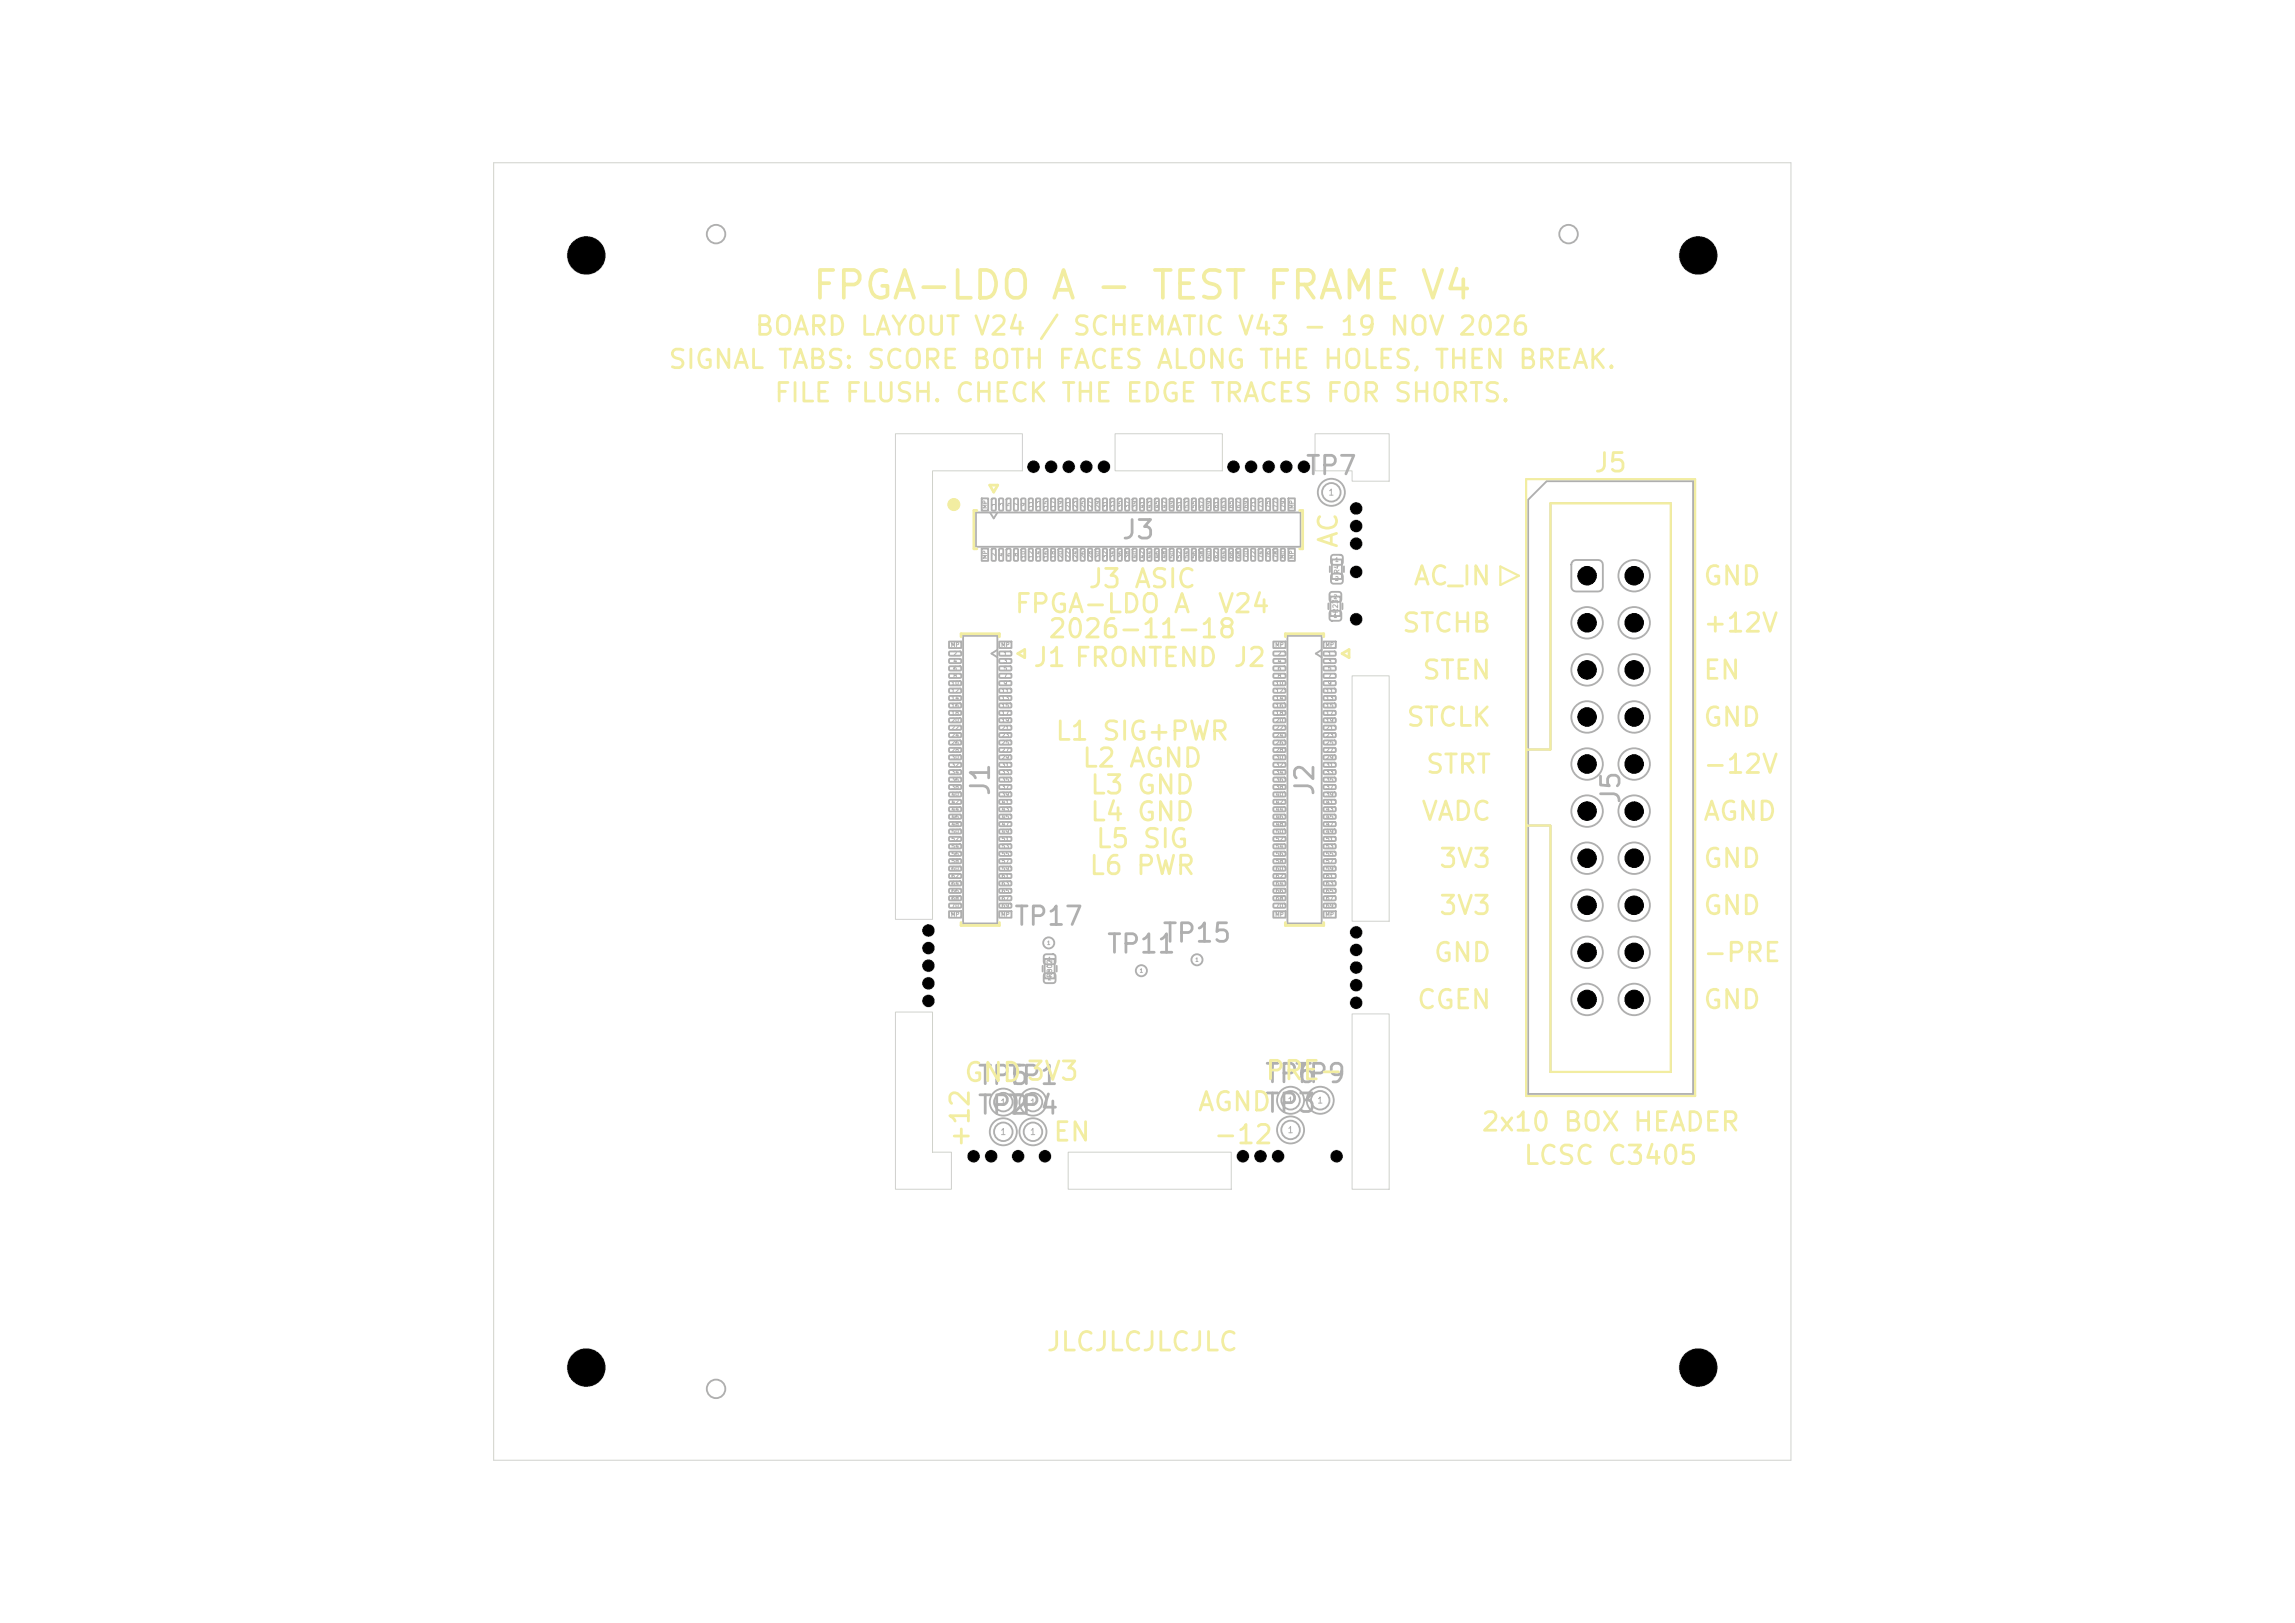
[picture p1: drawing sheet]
<svg xmlns="http://www.w3.org/2000/svg" width="297mm" height="210mm" viewBox="0 0 297 210" stroke-linecap="round" stroke-linejoin="round" font-family="sans-serif">
<defs><g id="words">
<text font-size="3.6" fill="#f2eda1" x="104.9" y="39.6">FPGA-LDO A - TEST FRAME V4</text>
<g font-size="2.4" fill="#f2eda1">
<text x="97.5" y="44">BOARD LAYOUT V24 / SCHEMATIC V43 - 19 NOV 2026</text>
<text x="86.3" y="48.3">SIGNAL TABS: SCORE BOTH FACES ALONG THE HOLES, THEN BREAK.</text>
<text x="100" y="52.6">FILE FLUSH. CHECK THE EDGE TRACES FOR SHORTS.</text>
<text x="206.1" y="61.7">J5</text>
<text x="173.7" y="71.1" transform="rotate(-90 173.7 71.1)">AC</text>
<text x="140.7" y="76.7">J3 ASIC</text>
<text x="182.7" y="76.3">AC_IN</text>
<text x="220.3" y="76.3">GND</text>
<text x="131.1" y="79.9">FPGA-LDO A</text>
<text x="135.5" y="83.1">2026-11-18</text>
<text x="157.4" y="79.9">V24</text>
<text x="181.3" y="82.4">STCHB</text>
<text x="220.3" y="82.4">+12V</text>
<text x="133.5" y="86.9">J1 FRONTEND</text>
<text x="159.4" y="86.9">J2</text>
<text x="183.9" y="88.5">STEN</text>
<text x="220.3" y="88.5">EN</text>
<text x="181.8" y="94.6">STCLK</text>
<text x="220.3" y="94.6">GND</text>
<text x="136.4" y="96.4">L1 SIG+PWR</text>
<text x="139.9" y="99.9">L2 AGND</text>
<text x="184.3" y="100.7">STRT</text>
<text x="220.3" y="100.7">-12V</text>
<text x="140.9" y="103.4">L3 GND</text>
<text x="140.9" y="106.8">L4 GND</text>
<text x="183.8" y="106.8">VADC</text>
<text x="220.3" y="106.8">AGND</text>
<text x="140.8" y="113.8">L6 PWR</text>
<text x="141.7" y="110.3">L5 SIG</text>
<text x="186.1" y="112.9">3V3</text>
<text x="220.3" y="112.9">GND</text>
<text x="186.1" y="119">3V3</text>
<text x="220.3" y="119">GND</text>
<text x="185.4" y="125">GND</text>
<text x="220.3" y="125">-PRE</text>
<text x="183.2" y="131.1">CGEN</text>
<text x="220.3" y="131.1">GND</text>
<text x="124.6" y="140.6">GND3V3</text>
<text x="163.6" y="140.3">PRE-</text>
<text x="126" y="148.7" transform="rotate(-90 126 148.7)">+12</text>
<text x="136.1" y="148.3">EN</text>
<text x="154.8" y="144.4">AGND</text>
<text x="156.9" y="148.6">-12</text>
<text x="191.5" y="147">2x10 BOX HEADER</text>
<text x="197" y="151.3">LCSC C3405</text>
<text x="135.3" y="175.4">JLCJLCJLCJLC</text>
</g>
<g font-size="2.4" fill="#afafaf">
<text x="168.8" y="62">TP7</text>
<text x="145" y="70.3">J3</text>
<text x="128.7" y="103.2" transform="rotate(-90 128.7 103.2)">J1</text>
<text x="170.6" y="103.2" transform="rotate(-90 170.6 103.2)">J2</text>
<text x="210.3" y="104.2" transform="rotate(-90 210.3 104.2)">J5</text>
<text x="131.1" y="120.3">TP17</text>
<text x="143.1" y="123.9">TP11</text>
<text x="150.3" y="122.5">TP15</text>
<text x="126.3" y="140.9">TP5</text>
<text x="130.2" y="140.9">TP1</text>
<text x="163.5" y="140.7">TP6</text>
<text x="167.4" y="140.7">TP9</text>
<text x="126.3" y="144.8">TP2</text>
<text x="130.2" y="144.8">TP4</text>
<text x="163.5" y="144.5">TP3</text>
</g>
<g font-size="1.4" fill="#afafaf">
<text x="204.6" y="75.5">1</text>
<text x="210.7" y="75.5">2</text>
<text x="204.6" y="81.6">3</text>
<text x="210.7" y="81.6">4</text>
<text x="204.6" y="87.7">5</text>
<text x="210.7" y="87.7">6</text>
<text x="204.6" y="93.8">7</text>
<text x="210.7" y="93.8">8</text>
<text x="204.6" y="99.9">9</text>
<text x="210.1" y="99.9">10</text>
<text x="204" y="106">11</text>
<text x="210.1" y="106">12</text>
<text x="204" y="112.1">13</text>
<text x="210.1" y="112.1">14</text>
<text x="204" y="118.2">15</text>
<text x="210.1" y="118.2">16</text>
<text x="204" y="124.3">17</text>
<text x="210.1" y="124.3">18</text>
<text x="204" y="130.4">19</text>
<text x="210.1" y="130.4">20</text>
</g>
<g font-size=".8" fill="#afafaf">
<text x="171.8" y="64.3">1</text>
<text x="129.4" y="143.2">1</text>
<text x="133.2" y="143.2">1</text>
<text x="166.6" y="143">1</text>
<text x="170.4" y="143">1</text>
<text x="129.4" y="147.1">1</text>
<text x="133.2" y="147.1">1</text>
<text x="166.6" y="146.8">1</text>
</g>
<g font-size=".6" fill="#afafaf">
<text x="173.5" y="74.3" transform="rotate(-90 173.5 74.3)">R4</text>
<text x="173.3" y="79.4" transform="rotate(-90 173.3 79.4)">R23</text>
<text x="136.3" y="126.6" transform="rotate(-90 136.3 126.6)">R802</text>
</g>
<g font-size=".5" fill="#afafaf">
<text x="127.9" y="65.9" transform="rotate(-90 127.9 65.9)">MP</text>
<text x="129" y="65.6" transform="rotate(-90 129 65.6)">1</text>
<text x="130" y="65.6" transform="rotate(-90 130 65.6)">3</text>
<text x="130.9" y="65.6" transform="rotate(-90 130.9 65.6)">5</text>
<text x="131.9" y="65.6" transform="rotate(-90 131.9 65.6)">7</text>
<text x="132.8" y="65.6" transform="rotate(-90 132.8 65.6)">9</text>
<text x="133.8" y="65.8" transform="rotate(-90 133.8 65.8)">11</text>
<text x="134.8" y="65.8" transform="rotate(-90 134.8 65.8)">13</text>
<text x="135.7" y="65.8" transform="rotate(-90 135.7 65.8)">15</text>
<text x="136.7" y="65.8" transform="rotate(-90 136.7 65.8)">17</text>
<text x="137.6" y="65.8" transform="rotate(-90 137.6 65.8)">19</text>
<text x="138.6" y="65.8" transform="rotate(-90 138.6 65.8)">21</text>
<text x="139.6" y="65.8" transform="rotate(-90 139.6 65.8)">23</text>
<text x="140.5" y="65.8" transform="rotate(-90 140.5 65.8)">25</text>
<text x="141.5" y="65.8" transform="rotate(-90 141.5 65.8)">27</text>
<text x="142.4" y="65.8" transform="rotate(-90 142.4 65.8)">29</text>
<text x="143.4" y="65.8" transform="rotate(-90 143.4 65.8)">31</text>
<text x="144.4" y="65.8" transform="rotate(-90 144.4 65.8)">33</text>
<text x="145.3" y="65.8" transform="rotate(-90 145.3 65.8)">35</text>
<text x="146.3" y="65.8" transform="rotate(-90 146.3 65.8)">37</text>
<text x="147.2" y="65.8" transform="rotate(-90 147.2 65.8)">39</text>
<text x="148.2" y="65.8" transform="rotate(-90 148.2 65.8)">41</text>
<text x="149.1" y="65.8" transform="rotate(-90 149.1 65.8)">43</text>
<text x="150.1" y="65.8" transform="rotate(-90 150.1 65.8)">45</text>
<text x="151.1" y="65.8" transform="rotate(-90 151.1 65.8)">47</text>
<text x="152" y="65.8" transform="rotate(-90 152 65.8)">49</text>
<text x="153" y="65.8" transform="rotate(-90 153 65.8)">51</text>
<text x="153.9" y="65.8" transform="rotate(-90 153.9 65.8)">53</text>
<text x="154.9" y="65.8" transform="rotate(-90 154.9 65.8)">55</text>
<text x="155.9" y="65.8" transform="rotate(-90 155.9 65.8)">57</text>
<text x="156.8" y="65.8" transform="rotate(-90 156.8 65.8)">59</text>
<text x="157.8" y="65.8" transform="rotate(-90 157.8 65.8)">61</text>
<text x="158.7" y="65.8" transform="rotate(-90 158.7 65.8)">63</text>
<text x="159.7" y="65.8" transform="rotate(-90 159.7 65.8)">65</text>
<text x="160.7" y="65.8" transform="rotate(-90 160.7 65.8)">67</text>
<text x="161.6" y="65.8" transform="rotate(-90 161.6 65.8)">69</text>
<text x="162.6" y="65.8" transform="rotate(-90 162.6 65.8)">71</text>
<text x="163.5" y="65.8" transform="rotate(-90 163.5 65.8)">73</text>
<text x="164.5" y="65.8" transform="rotate(-90 164.5 65.8)">75</text>
<text x="165.5" y="65.8" transform="rotate(-90 165.5 65.8)">77</text>
<text x="166.4" y="65.8" transform="rotate(-90 166.4 65.8)">79</text>
<text x="167.6" y="65.9" transform="rotate(-90 167.6 65.9)">MP</text>
<text x="127.9" y="72.4" transform="rotate(-90 127.9 72.4)">MP</text>
<text x="129" y="72.1" transform="rotate(-90 129 72.1)">2</text>
<text x="130" y="72.1" transform="rotate(-90 130 72.1)">4</text>
<text x="130.9" y="72.1" transform="rotate(-90 130.9 72.1)">6</text>
<text x="131.9" y="72.1" transform="rotate(-90 131.9 72.1)">8</text>
<text x="132.8" y="72.3" transform="rotate(-90 132.8 72.3)">10</text>
<text x="133.8" y="72.3" transform="rotate(-90 133.8 72.3)">12</text>
<text x="134.8" y="72.3" transform="rotate(-90 134.8 72.3)">14</text>
<text x="135.7" y="72.3" transform="rotate(-90 135.7 72.3)">16</text>
<text x="136.7" y="72.3" transform="rotate(-90 136.7 72.3)">18</text>
<text x="137.6" y="72.3" transform="rotate(-90 137.6 72.3)">20</text>
<text x="138.6" y="72.3" transform="rotate(-90 138.6 72.3)">22</text>
<text x="139.6" y="72.3" transform="rotate(-90 139.6 72.3)">24</text>
<text x="140.5" y="72.3" transform="rotate(-90 140.5 72.3)">26</text>
<text x="141.5" y="72.3" transform="rotate(-90 141.5 72.3)">28</text>
<text x="142.4" y="72.3" transform="rotate(-90 142.4 72.3)">30</text>
<text x="143.4" y="72.3" transform="rotate(-90 143.4 72.3)">32</text>
<text x="144.4" y="72.3" transform="rotate(-90 144.4 72.3)">34</text>
<text x="145.3" y="72.3" transform="rotate(-90 145.3 72.3)">36</text>
<text x="146.3" y="72.3" transform="rotate(-90 146.3 72.3)">38</text>
<text x="147.2" y="72.3" transform="rotate(-90 147.2 72.3)">40</text>
<text x="148.2" y="72.3" transform="rotate(-90 148.2 72.3)">42</text>
<text x="149.1" y="72.3" transform="rotate(-90 149.1 72.3)">44</text>
<text x="150.1" y="72.3" transform="rotate(-90 150.1 72.3)">46</text>
<text x="151.1" y="72.3" transform="rotate(-90 151.1 72.3)">48</text>
<text x="152" y="72.3" transform="rotate(-90 152 72.3)">50</text>
<text x="153" y="72.3" transform="rotate(-90 153 72.3)">52</text>
<text x="153.9" y="72.3" transform="rotate(-90 153.9 72.3)">54</text>
<text x="154.9" y="72.3" transform="rotate(-90 154.9 72.3)">56</text>
<text x="155.9" y="72.3" transform="rotate(-90 155.9 72.3)">58</text>
<text x="156.8" y="72.3" transform="rotate(-90 156.8 72.3)">60</text>
<text x="157.8" y="72.3" transform="rotate(-90 157.8 72.3)">62</text>
<text x="158.7" y="72.3" transform="rotate(-90 158.7 72.3)">64</text>
<text x="159.7" y="72.3" transform="rotate(-90 159.7 72.3)">66</text>
<text x="160.7" y="72.3" transform="rotate(-90 160.7 72.3)">68</text>
<text x="161.6" y="72.3" transform="rotate(-90 161.6 72.3)">70</text>
<text x="162.6" y="72.3" transform="rotate(-90 162.6 72.3)">72</text>
<text x="163.5" y="72.3" transform="rotate(-90 163.5 72.3)">74</text>
<text x="164.5" y="72.3" transform="rotate(-90 164.5 72.3)">76</text>
<text x="165.5" y="72.3" transform="rotate(-90 165.5 72.3)">78</text>
<text x="166.4" y="72.3" transform="rotate(-90 166.4 72.3)">80</text>
<text x="167.6" y="72.4" transform="rotate(-90 167.6 72.4)">MP</text>
<text x="172.5" y="77.6">2</text>
<text x="172.7" y="72.8">1</text>
<text x="172.7" y="75.3">2</text>
<text x="123" y="83.8">MP</text>
<text x="129.5" y="83.8">MP</text>
<text x="165" y="83.8">MP</text>
<text x="171.5" y="83.8">MP</text>
<text x="172.5" y="80.1">1</text>
<text x="123.1" y="88.8">10</text>
<text x="123.1" y="89.8">12</text>
<text x="123.3" y="85">2</text>
<text x="123.3" y="85.9">4</text>
<text x="123.3" y="86.9">6</text>
<text x="123.3" y="87.8">8</text>
<text x="129.5" y="89.8">11</text>
<text x="129.8" y="85">1</text>
<text x="129.8" y="85.9">3</text>
<text x="129.8" y="86.9">5</text>
<text x="129.8" y="87.8">7</text>
<text x="129.8" y="88.8">9</text>
<text x="165" y="88.8">10</text>
<text x="165" y="89.8">12</text>
<text x="165.3" y="85">2</text>
<text x="165.3" y="85.9">4</text>
<text x="165.3" y="86.9">6</text>
<text x="165.3" y="87.8">8</text>
<text x="171.5" y="89.8">11</text>
<text x="171.8" y="85">1</text>
<text x="171.8" y="85.9">3</text>
<text x="171.8" y="86.9">5</text>
<text x="171.8" y="87.8">7</text>
<text x="171.8" y="88.8">9</text>
<text x="123.1" y="90.7">14</text>
<text x="123.1" y="91.7">16</text>
<text x="123.1" y="92.6">18</text>
<text x="123.1" y="93.6">20</text>
<text x="123.1" y="94.6">22</text>
<text x="123.1" y="95.5">24</text>
<text x="129.5" y="90.7">13</text>
<text x="129.5" y="91.7">15</text>
<text x="129.5" y="92.6">17</text>
<text x="129.5" y="93.6">19</text>
<text x="129.5" y="94.6">21</text>
<text x="129.5" y="95.5">23</text>
<text x="165" y="90.7">14</text>
<text x="165" y="91.7">16</text>
<text x="165" y="92.6">18</text>
<text x="165" y="93.6">20</text>
<text x="165" y="94.6">22</text>
<text x="165" y="95.5">24</text>
<text x="171.5" y="90.7">13</text>
<text x="171.5" y="91.7">15</text>
<text x="171.5" y="92.6">17</text>
<text x="171.5" y="93.6">19</text>
<text x="171.5" y="94.6">21</text>
<text x="171.5" y="95.5">23</text>
<text x="123.1" y="96.5">26</text>
<text x="123.1" y="97.4">28</text>
<text x="123.1" y="98.4">30</text>
<text x="123.1" y="99.4">32</text>
<text x="123.1" y="100.3">34</text>
<text x="123.1" y="101.3">36</text>
<text x="129.5" y="96.5">25</text>
<text x="129.5" y="97.4">27</text>
<text x="129.5" y="98.4">29</text>
<text x="129.5" y="99.4">31</text>
<text x="129.5" y="100.3">33</text>
<text x="129.5" y="101.3">35</text>
<text x="165" y="96.5">26</text>
<text x="165" y="97.4">28</text>
<text x="165" y="98.4">30</text>
<text x="165" y="99.4">32</text>
<text x="165" y="100.3">34</text>
<text x="165" y="101.3">36</text>
<text x="171.5" y="96.5">25</text>
<text x="171.5" y="97.4">27</text>
<text x="171.5" y="98.4">29</text>
<text x="171.5" y="99.4">31</text>
<text x="171.5" y="100.3">33</text>
<text x="171.5" y="101.3">35</text>
<text x="123.1" y="102.2">38</text>
<text x="123.1" y="103.2">40</text>
<text x="123.1" y="104.2">42</text>
<text x="123.1" y="105.1">44</text>
<text x="123.1" y="106.1">46</text>
<text x="123.1" y="107">48</text>
<text x="123.1" y="108">50</text>
<text x="129.5" y="102.2">37</text>
<text x="129.5" y="103.2">39</text>
<text x="129.5" y="104.2">41</text>
<text x="129.5" y="105.1">43</text>
<text x="129.5" y="106.1">45</text>
<text x="129.5" y="107">47</text>
<text x="129.5" y="108">49</text>
<text x="165" y="102.2">38</text>
<text x="165" y="103.2">40</text>
<text x="165" y="104.2">42</text>
<text x="165" y="105.1">44</text>
<text x="165" y="106.1">46</text>
<text x="165" y="107">48</text>
<text x="165" y="108">50</text>
<text x="171.5" y="102.2">37</text>
<text x="171.5" y="103.2">39</text>
<text x="171.5" y="104.2">41</text>
<text x="171.5" y="105.1">43</text>
<text x="171.5" y="106.1">45</text>
<text x="171.5" y="107">47</text>
<text x="171.5" y="108">49</text>
<text x="123.1" y="109">52</text>
<text x="123.1" y="109.9">54</text>
<text x="123.1" y="110.9">56</text>
<text x="123.1" y="111.8">58</text>
<text x="123.1" y="112.8">60</text>
<text x="123.1" y="113.8">62</text>
<text x="129.5" y="109">51</text>
<text x="129.5" y="109.9">53</text>
<text x="129.5" y="110.9">55</text>
<text x="129.5" y="111.8">57</text>
<text x="129.5" y="112.8">59</text>
<text x="129.5" y="113.8">61</text>
<text x="165" y="109">52</text>
<text x="165" y="109.9">54</text>
<text x="165" y="110.9">56</text>
<text x="165" y="111.8">58</text>
<text x="165" y="112.8">60</text>
<text x="165" y="113.8">62</text>
<text x="171.5" y="109">51</text>
<text x="171.5" y="109.9">53</text>
<text x="171.5" y="110.9">55</text>
<text x="171.5" y="111.8">57</text>
<text x="171.5" y="112.8">59</text>
<text x="171.5" y="113.8">61</text>
<text x="123" y="118.7">MP</text>
<text x="123.1" y="114.7">64</text>
<text x="123.1" y="115.7">66</text>
<text x="123.1" y="116.6">68</text>
<text x="123.1" y="117.6">70</text>
<text x="129.5" y="118.7">MP</text>
<text x="129.5" y="114.7">63</text>
<text x="129.5" y="115.7">65</text>
<text x="129.5" y="116.6">67</text>
<text x="129.5" y="117.6">69</text>
<text x="165" y="118.7">MP</text>
<text x="165" y="114.7">64</text>
<text x="165" y="115.7">66</text>
<text x="165" y="116.6">68</text>
<text x="165" y="117.6">70</text>
<text x="171.5" y="118.7">MP</text>
<text x="171.5" y="114.7">63</text>
<text x="171.5" y="115.7">65</text>
<text x="171.5" y="116.6">67</text>
<text x="171.5" y="117.6">69</text>
<text x="135.4" y="122.4">1</text>
<text x="135.5" y="124.5">1</text>
<text x="147.4" y="126">1</text>
<text x="154.6" y="124.6">1</text>
<text x="135.5" y="127">2</text>
</g>
</g></defs>
<path d="M63.9 21.1h167.9v167.8h-167.9zM115.9 56.1h16.4v4.8h-11.6v58.1h-4.8zM144.3 56.1h13.9v4.8h-13.9zM170.2 56.1h9.6v6.2h-4.8v-1.4h-4.8zM175 87.4h4.8v31.8h-4.8zM115.9 131h4.8v18.1h2.4v4.8h-7.2zM175 131.2h4.8v22.7h-4.8zM138.2 149.1h21.1v4.8h-21.1z" fill="none" stroke="#d0d2cd" stroke-width=".13"/>
<g fill="none" stroke="#afafaf" stroke-width=".24">
<path d="M126.3 66.3h42v4.5h-42zM127 64.5h.9v1.6h-.9zM127 71h.9v1.6h-.9zM128.1 66.3l.5 .8 .5-.8M128.4 64.5h.3l.2 .1v1.3l-.1 .2-.5-.1zM128.4 71h.3l.2 .1v1.3l-.1 .2-.5-.1zM129.3 64.5h.4l.1 .1v1.3v.2l-.5-.1zM129.3 71h.4l.1 .1v1.3v.2l-.5-.1zM130.3 64.5h.4l.1 .1v1.3l-.1 .2-.4-.1zM130.3 71h.4l.1 .1v1.3l-.1 .2-.4-.1zM131.2 64.5h.4l.1 .1 .1 1.3-.1 .2-.5-.1zM131.2 71h.4l.1 .1 .1 1.3-.1 .2-.5-.1z"/>
<path d="M132.2 64.5h.4l.1 .1v1.3l-.1 .2-.4-.1zM132.2 71h.4l.1 .1v1.3l-.1 .2-.4-.1zM133.2 64.5h.3l.2 .1v1.3l-.1 .2-.5-.1zM133.2 71h.3l.2 .1v1.3l-.1 .2-.5-.1zM134.1 64.5h.4l.1 .1v1.3l-.1 .2-.4-.1zM134.1 71h.4l.1 .1v1.3l-.1 .2-.4-.1zM135.1 64.5h.4l.1 .1v1.3l-.1 .2-.4-.1zM135.1 71h.4l.1 .1v1.3l-.1 .2-.4-.1zM136 64.5h.4l.1 .1 .1 1.3-.1 .2-.5-.1zM136 71h.4l.1 .1 .1 1.3-.1 .2-.5-.1zM137 64.5h.4l.1 .1v1.3l-.1 .2-.4-.1zM137 71h.4l.1 .1v1.3l-.1 .2-.4-.1z"/>
<path d="M138 64.5h.3l.2 .1v1.3l-.1 .2-.5-.1zM138 71h.3l.2 .1v1.3l-.1 .2-.5-.1zM138.9 64.5h.4l.1 .1v1.3l-.1 .2-.4-.1zM138.9 71h.4l.1 .1v1.3l-.1 .2-.4-.1zM139.9 64.5h.4l.1 .1v1.3l-.1 .2-.5-.1zM139.9 71h.4l.1 .1v1.3l-.1 .2-.5-.1zM140.8 64.5h.4l.1 .1v1.3v.2l-.5-.1zM140.8 71h.4l.1 .1v1.3v.2l-.5-.1zM141.8 64.5h.4l.1 .1v1.3l-.1 .2-.4-.1zM141.8 71h.4l.1 .1v1.3l-.1 .2-.4-.1zM142.8 64.5h.3l.2 .1v1.3l-.1 .2-.5-.1zM142.8 71h.3l.2 .1v1.3l-.1 .2-.5-.1z"/>
<path d="M143.7 64.5h.4l.1 .1v1.3l-.1 .2-.4-.1zM143.7 71h.4l.1 .1v1.3l-.1 .2-.4-.1zM144.7 64.5h.3l.2 .1v1.3l-.1 .2-.5-.1zM144.7 71h.3l.2 .1v1.3l-.1 .2-.5-.1zM145.6 64.5h.4l.1 .1v1.3v.2l-.5-.1zM145.6 71h.4l.1 .1v1.3v.2l-.5-.1zM146.6 64.5h.4l.1 .1v1.3l-.1 .2-.4-.1zM146.6 71h.4l.1 .1v1.3l-.1 .2-.4-.1zM147.6 64.5h.3l.2 .1v1.3l-.1 .2-.5-.1zM147.6 71h.3l.2 .1v1.3l-.1 .2-.5-.1zM148.5 64.5h.4l.1 .1v1.3l-.1 .2-.4-.1zM148.5 71h.4l.1 .1v1.3l-.1 .2-.4-.1z"/>
<path d="M149.5 64.5h.3l.2 .1v1.3l-.1 .2-.5-.1zM149.5 71h.3l.2 .1v1.3l-.1 .2-.5-.1zM150.4 64.5h.4l.1 .1v1.3v.2l-.5-.1zM150.4 71h.4l.1 .1v1.3v.2l-.5-.1zM151.4 64.5h.4l.1 .1v1.3l-.1 .2-.4-.1zM151.4 71h.4l.1 .1v1.3l-.1 .2-.4-.1zM152.3 64.5h.4l.2 .1v1.3l-.1 .2-.5-.1zM152.3 71h.4l.2 .1v1.3l-.1 .2-.5-.1zM153.3 64.5h.4l.1 .1v1.3l-.1 .2-.4-.1zM153.3 71h.4l.1 .1v1.3l-.1 .2-.4-.1zM154.3 64.5h.3l.2 .1v1.3l-.1 .2-.5-.1zM154.3 71h.3l.2 .1v1.3l-.1 .2-.5-.1z"/>
<path d="M155.2 64.5h.4l.1 .1v1.3v.2l-.5-.1zM155.2 71h.4l.1 .1v1.3v.2l-.5-.1zM156.2 64.5h.4l.1 .1v1.3l-.1 .2-.4-.1zM156.2 71h.4l.1 .1v1.3l-.1 .2-.4-.1zM157.1 64.5h.4l.1 .1 .1 1.3-.1 .2-.5-.1zM157.1 71h.4l.1 .1 .1 1.3-.1 .2-.5-.1zM158.1 64.5h.4l.1 .1v1.3l-.1 .2-.4-.1zM158.1 71h.4l.1 .1v1.3l-.1 .2-.4-.1zM159.1 64.5h.3l.2 .1v1.3l-.1 .2-.5-.1zM159.1 71h.3l.2 .1v1.3l-.1 .2-.5-.1zM160 64.5h.4l.1 .1v1.3v.2l-.5-.1zM160 71h.4l.1 .1v1.3v.2l-.5-.1z"/>
<path d="M161 64.5h.4l.1 .1v1.3l-.1 .2-.4-.1zM161 71h.4l.1 .1v1.3l-.1 .2-.4-.1zM161.9 64.5h.4l.1 .1 .1 1.3-.1 .2-.5-.1zM161.9 71h.4l.1 .1 .1 1.3-.1 .2-.5-.1zM162.9 64.5h.4l.1 .1v1.3l-.1 .2-.4-.1zM162.9 71h.4l.1 .1v1.3l-.1 .2-.4-.1zM163.9 64.5h.3l.2 .1v1.3l-.1 .2-.5-.1zM163.9 71h.3l.2 .1v1.3l-.1 .2-.5-.1zM164.8 64.5h.4l.1 .1v1.3l-.1 .2-.4-.1zM164.8 71h.4l.1 .1v1.3l-.1 .2-.4-.1zM165.8 64.5h.4l.1 .1v1.3l-.1 .2-.4-.1zM165.8 71h.4l.1 .1v1.3l-.1 .2-.4-.1z"/>
<path d="M166.7 64.5h.9v1.6h-.9zM166.7 71h.9v1.6h-.9zM171.9 78.1v.7M172.1 73.3v.7M172.1 79.1l.3-.1h.9l.2 .1 .1 .3v.6l-.1 .2-.2 .1h-.9l-.3-.1v-.2v-.6zM172.1 76.7l.3-.1h.9l.2 .1 .1 .2v.7l-.1 .2-.2 .1h-.9l-.3-.1v-.2v-.7zM172.2 77.2h1.3v2.5h-1.3zM172.3 71.9l.3-.1h.9l.2 .1 .1 .2v.7l-.1 .2-.2 .1h-.9l-.3-.1-.1-.2v-.7zM172.3 74.3l.3-.1h.9l.2 .1 .1 .3v.6l-.1 .2-.2 .1h-.9l-.3-.1-.1-.2v-.6zM172.4 72.4h1.3v2.5h-1.3zM173.7 78.1v.7M173.9 73.3v.7"/>
<path d="M197.8 64.7l2.4-2.4h18.9v79.3h-21.3zM203.5 72.6l.5-.1h2.8a.6 .6 0 0 1 .6 .6v2.8a.6 .6 0 0 1-.6 .6h-2.8a.6 .6 0 0 1-.6-.6v-2.8zM122.8 83h1.6v.8h-1.6zM122.9 84.3h1.4l.1 .5h-.1h-1.4l-.1-.1zM122.9 85.3h1.4l.1 .4-.1 .1h-1.4l-.1-.1zM122.9 86.3l1.4-.1 .1 .5-.1 .1h-1.4l-.1-.2zM122.9 87.2h1.4l.1 .4-.1 .1h-1.4l-.1-.1zM122.9 88.2l1.4-.1 .1 .5-.1 .1h-1.4l-.1-.2zM122.9 89.1h1.4l.1 .5h-.1h-1.4l-.1-.1zM122.9 90.1h1.4l.1 .4-.1 .1h-1.4l-.1-.1zM122.9 91h1.4l.1 .5-.1 .1h-1.4l-.1-.2zM122.9 92h1.4l.1 .4-.1 .1h-1.4l-.1-.1z"/>
<path d="M122.9 93l1.4-.1 .1 .5-.1 .1h-1.4l-.1-.2zM122.9 93.9h1.4l.1 .5h-.1h-1.4l-.1-.1zM122.9 94.9h1.4l.1 .4-.1 .1h-1.4l-.1-.1zM122.9 95.8h1.4l.1 .5-.1 .1-1.4-.1-.1-.1zM122.9 96.8h1.4l.1 .4-.1 .1h-1.4l-.1-.1zM122.9 97.8l1.4-.1 .1 .5-.1 .1h-1.4l-.1-.2zM122.9 98.7h1.4l.1 .5h-.1h-1.4l-.1-.1zM122.9 99.7h1.4l.1 .4-.1 .1h-1.4l-.1-.1zM124.6 82.3h4.5v37.2h-4.5zM129.1 84.1l-.8 .5 .8 .4M129.3 83h1.6v.8h-1.6zM129.4 84.3h1.4l.1 .5h-.1h-1.4l-.1-.1z"/>
<path d="M129.4 85.3h1.4l.1 .4-.1 .1h-1.4l-.1-.1zM129.4 86.3l1.4-.1 .1 .5-.1 .1h-1.4l-.1-.2zM129.4 87.2h1.4l.1 .4-.1 .1h-1.4l-.1-.1zM129.4 88.2l1.4-.1 .1 .5-.1 .1h-1.4l-.1-.2zM129.4 89.1h1.4l.1 .5h-.1h-1.4l-.1-.1zM129.4 90.1h1.4l.1 .4-.1 .1h-1.4l-.1-.1zM129.4 91h1.4l.1 .5-.1 .1h-1.4l-.1-.2zM129.4 92h1.4l.1 .4-.1 .1h-1.4l-.1-.1zM129.4 93l1.4-.1 .1 .5-.1 .1h-1.4l-.1-.2zM129.4 93.9h1.4l.1 .5h-.1h-1.4l-.1-.1zM129.4 94.9h1.4l.1 .4-.1 .1h-1.4l-.1-.1zM129.4 95.8h1.4l.1 .5-.1 .1-1.4-.1-.1-.1z"/>
<path d="M129.4 96.8h1.4l.1 .4-.1 .1h-1.4l-.1-.1zM129.4 97.8l1.4-.1 .1 .5-.1 .1h-1.4l-.1-.2zM129.4 98.7h1.4l.1 .5h-.1h-1.4l-.1-.1zM129.4 99.7h1.4l.1 .4-.1 .1h-1.4l-.1-.1zM164.8 83h1.6v.8h-1.6zM164.8 84.3h1.5l.1 .5h-.2h-1.3l-.1-.1zM164.8 85.3h1.5l.1 .4-.2 .1h-1.3l-.1-.1zM164.8 86.3l1.5-.1 .1 .5-.2 .1h-1.3l-.1-.2zM164.8 87.2h1.5l.1 .4-.2 .1h-1.3l-.1-.1zM164.8 88.2l1.5-.1 .1 .5-.2 .1h-1.3l-.1-.2zM164.8 89.1h1.5l.1 .5h-.2h-1.3l-.1-.1zM164.8 90.1h1.5l.1 .4-.2 .1h-1.3l-.1-.1z"/>
<path d="M164.8 91h1.5l.1 .5-.2 .1h-1.3l-.1-.2zM164.8 92h1.5l.1 .4-.2 .1h-1.3l-.1-.1zM164.8 93l1.5-.1 .1 .5-.2 .1h-1.3l-.1-.2zM164.8 93.9h1.5l.1 .5h-.2h-1.3l-.1-.1zM164.8 94.9h1.5l.1 .4-.2 .1h-1.3l-.1-.1zM164.8 95.8h1.5l.1 .5-.2 .1-1.3-.1-.1-.1zM164.8 96.8h1.5l.1 .4-.2 .1h-1.3l-.1-.1zM164.8 97.8l1.5-.1 .1 .5-.2 .1h-1.3l-.1-.2zM164.8 98.7h1.5l.1 .5h-.2h-1.3l-.1-.1zM164.8 99.7h1.5l.1 .4-.2 .1h-1.3l-.1-.1zM166.6 82.3h4.4v37.2h-4.4zM171 84.1l-.7 .5 .7 .4"/>
<path d="M171.3 83h1.6v.8h-1.6zM171.3 84.3h1.5l.1 .5h-.2h-1.3l-.1-.1zM171.3 85.3h1.5l.1 .4-.2 .1h-1.3l-.1-.1zM171.3 86.3l1.5-.1 .1 .5-.2 .1h-1.3l-.1-.2zM171.3 87.2h1.5l.1 .4-.2 .1h-1.3l-.1-.1zM171.3 88.2l1.5-.1 .1 .5-.2 .1h-1.3l-.1-.2zM171.3 89.1h1.5l.1 .5h-.2h-1.3l-.1-.1zM171.3 90.1h1.5l.1 .4-.2 .1h-1.3l-.1-.1zM171.3 91h1.5l.1 .5-.2 .1h-1.3l-.1-.2zM171.3 92h1.5l.1 .4-.2 .1h-1.3l-.1-.1zM171.3 93l1.5-.1 .1 .5-.2 .1h-1.3l-.1-.2zM171.3 93.9h1.5l.1 .5h-.2h-1.3l-.1-.1z"/>
<path d="M171.3 94.9h1.5l.1 .4-.2 .1h-1.3l-.1-.1zM171.3 95.8h1.5l.1 .5-.2 .1-1.3-.1-.1-.1zM171.3 96.8h1.5l.1 .4-.2 .1h-1.3l-.1-.1zM171.3 97.8l1.5-.1 .1 .5-.2 .1h-1.3l-.1-.2zM171.3 98.7h1.5l.1 .5h-.2h-1.3l-.1-.1zM171.3 99.7h1.5l.1 .4-.2 .1h-1.3l-.1-.1zM197.8 97h2.8v-31.9h15.6v73.6h-15.6v-31.9h-2.8M122.8 117.9h1.6v.8h-1.6zM122.9 100.6h1.4l.1 .5-.1 .1-1.4-.1-.1-.1zM122.9 101.6h1.4l.1 .4-.1 .1h-1.4l-.1-.1zM122.9 102.6l1.4-.1 .1 .5-.1 .1h-1.4l-.1-.2zM122.9 103.5h1.4l.1 .4-.1 .1h-1.4l-.1-.1z"/>
<path d="M122.9 104.5h1.4l.1 .4-.1 .1h-1.4l-.1-.1zM122.9 105.4h1.4l.1 .5-.1 .1-1.4-.1-.1-.1zM122.9 106.4h1.4l.1 .4-.1 .1h-1.4l-.1-.1zM122.9 107.4l1.4-.1 .1 .5-.1 .1h-1.4l-.1-.2zM122.9 108.3h1.4l.1 .4-.1 .1h-1.4l-.1-.1zM122.9 109.3l1.4-.1 .1 .5-.1 .1h-1.4l-.1-.1zM122.9 110.2h1.4l.1 .5h-.1h-1.4l-.1-.1zM122.9 111.2h1.4l.1 .4-.1 .1h-1.4l-.1-.1zM122.9 112.2l1.4-.1 .1 .5-.1 .1h-1.4l-.1-.2zM122.9 113.1h1.4l.1 .4-.1 .1h-1.4l-.1-.1zM122.9 114.1l1.4-.1 .1 .5-.1 .1h-1.4l-.1-.2zM122.9 115h1.4l.1 .5h-.1h-1.4l-.1-.1z"/>
<path d="M122.9 116h1.4l.1 .4-.1 .1h-1.4l-.1-.1zM122.9 117l1.4-.1 .1 .5-.1 .1h-1.4l-.1-.2zM129.3 117.9h1.6v.8h-1.6zM129.4 100.6h1.4l.1 .5-.1 .1-1.4-.1-.1-.1zM129.4 101.6h1.4l.1 .4-.1 .1h-1.4l-.1-.1zM129.4 102.6l1.4-.1 .1 .5-.1 .1h-1.4l-.1-.2zM129.4 103.5h1.4l.1 .4-.1 .1h-1.4l-.1-.1zM129.4 104.5h1.4l.1 .4-.1 .1h-1.4l-.1-.1zM129.4 105.4h1.4l.1 .5-.1 .1-1.4-.1-.1-.1zM129.4 106.4h1.4l.1 .4-.1 .1h-1.4l-.1-.1zM129.4 107.4l1.4-.1 .1 .5-.1 .1h-1.4l-.1-.2zM129.4 108.3h1.4l.1 .4-.1 .1h-1.4l-.1-.1z"/>
<path d="M129.4 109.3l1.4-.1 .1 .5-.1 .1h-1.4l-.1-.1zM129.4 110.2h1.4l.1 .5h-.1h-1.4l-.1-.1zM129.4 111.2h1.4l.1 .4-.1 .1h-1.4l-.1-.1zM129.4 112.2l1.4-.1 .1 .5-.1 .1h-1.4l-.1-.2zM129.4 113.1h1.4l.1 .4-.1 .1h-1.4l-.1-.1zM129.4 114.1l1.4-.1 .1 .5-.1 .1h-1.4l-.1-.2zM129.4 115h1.4l.1 .5h-.1h-1.4l-.1-.1zM129.4 116h1.4l.1 .4-.1 .1h-1.4l-.1-.1zM129.4 117l1.4-.1 .1 .5-.1 .1h-1.4l-.1-.2zM164.8 117.9h1.6v.8h-1.6zM164.8 100.6h1.5l.1 .5-.2 .1-1.3-.1-.1-.1zM164.8 101.6h1.5l.1 .4-.2 .1h-1.3l-.1-.1z"/>
<path d="M164.8 102.6l1.5-.1 .1 .5-.2 .1h-1.3l-.1-.2zM164.8 103.5h1.5l.1 .4-.2 .1h-1.3l-.1-.1zM164.8 104.5h1.5l.1 .4-.2 .1h-1.3l-.1-.1zM164.8 105.4h1.5l.1 .5-.2 .1-1.3-.1-.1-.1zM164.8 106.4h1.5l.1 .4-.2 .1h-1.3l-.1-.1zM164.8 107.4l1.5-.1 .1 .5-.2 .1h-1.3l-.1-.2zM164.8 108.3h1.5l.1 .4-.2 .1h-1.3l-.1-.1zM164.8 109.3l1.5-.1 .1 .5-.2 .1h-1.3l-.1-.1zM164.8 110.2h1.5l.1 .5h-.2h-1.3l-.1-.1zM164.8 111.2h1.5l.1 .4-.2 .1h-1.3l-.1-.1zM164.8 112.2l1.5-.1 .1 .5-.2 .1h-1.3l-.1-.2zM164.8 113.1h1.5l.1 .4-.2 .1h-1.3l-.1-.1z"/>
<path d="M164.8 114.1l1.5-.1 .1 .5-.2 .1h-1.3l-.1-.2zM164.8 115h1.5l.1 .5h-.2h-1.3l-.1-.1zM164.8 116h1.5l.1 .4-.2 .1h-1.3l-.1-.1zM164.8 117l1.5-.1 .1 .5-.2 .1h-1.3l-.1-.2zM171.3 117.9h1.6v.8h-1.6zM171.3 100.6h1.5l.1 .5-.2 .1-1.3-.1-.1-.1zM171.3 101.6h1.5l.1 .4-.2 .1h-1.3l-.1-.1zM171.3 102.6l1.5-.1 .1 .5-.2 .1h-1.3l-.1-.2zM171.3 103.5h1.5l.1 .4-.2 .1h-1.3l-.1-.1zM171.3 104.5h1.5l.1 .4-.2 .1h-1.3l-.1-.1zM171.3 105.4h1.5l.1 .5-.2 .1-1.3-.1-.1-.1zM171.3 106.4h1.5l.1 .4-.2 .1h-1.3l-.1-.1z"/>
<path d="M171.3 107.4l1.5-.1 .1 .5-.2 .1h-1.3l-.1-.2zM171.3 108.3h1.5l.1 .4-.2 .1h-1.3l-.1-.1zM171.3 109.3l1.5-.1 .1 .5-.2 .1h-1.3l-.1-.1zM171.3 110.2h1.5l.1 .5h-.2h-1.3l-.1-.1zM171.3 111.2h1.5l.1 .4-.2 .1h-1.3l-.1-.1zM171.3 112.2l1.5-.1 .1 .5-.2 .1h-1.3l-.1-.2zM171.3 113.1h1.5l.1 .4-.2 .1h-1.3l-.1-.1zM171.3 114.1l1.5-.1 .1 .5-.2 .1h-1.3l-.1-.2zM171.3 115h1.5l.1 .5h-.2h-1.3l-.1-.1zM171.3 116h1.5l.1 .4-.2 .1h-1.3l-.1-.1zM171.3 117l1.5-.1 .1 .5-.2 .1h-1.3l-.1-.2zM134.9 125v.7"/>
<path d="M135.2 123.6l.2-.1h.9l.2 .1 .1 .2v.6l-.1 .3-.2 .1h-.9l-.2-.1-.1-.3v-.6zM135.2 126l.2-.1h.9l.2 .1 .1 .2v.7l-.1 .2-.2 .1h-.9l-.2-.1-.1-.2v-.7zM135.2 124.1h1.3v2.5h-1.3zM136.7 125v.7"/>
<circle cx="75.9" cy="33.1" r="2.4"/>
<circle cx="92.7" cy="30.3" r="1.2"/>
<circle cx="203" cy="30.3" r="1.2"/>
<circle cx="219.8" cy="33.1" r="2.4"/>
<circle cx="133.8" cy="60.4" r=".72"/>
<circle cx="136" cy="60.4" r=".72"/>
<circle cx="138.3" cy="60.4" r=".72"/>
<circle cx="140.6" cy="60.4" r=".72"/>
<circle cx="142.9" cy="60.4" r=".72"/>
<circle cx="159.6" cy="60.4" r=".72"/>
<circle cx="161.9" cy="60.4" r=".72"/>
<circle cx="164.2" cy="60.4" r=".72"/>
<circle cx="166.5" cy="60.4" r=".72"/>
<circle cx="168.7" cy="60.4" r=".72"/>
<circle cx="172.3" cy="63.7" r="1.75"/>
<circle cx="172.3" cy="63.7" r="1.2"/>
<circle cx="175.5" cy="70.3" r=".72"/>
<circle cx="175.5" cy="65.8" r=".72"/>
<circle cx="175.5" cy="74" r=".72"/>
<circle cx="175.5" cy="68.1" r=".72"/>
<circle cx="211.5" cy="74.5" r="2.04"/>
<circle cx="175.5" cy="80.1" r=".72"/>
<circle cx="205.4" cy="80.6" r="2.04"/>
<circle cx="205.4" cy="92.8" r="2.04"/>
<circle cx="205.4" cy="98.9" r="2.04"/>
<circle cx="205.4" cy="86.7" r="2.04"/>
<circle cx="211.5" cy="80.6" r="2.04"/>
<circle cx="211.5" cy="92.8" r="2.04"/>
<circle cx="211.5" cy="98.9" r="2.04"/>
<circle cx="211.5" cy="86.7" r="2.04"/>
<circle cx="205.4" cy="105" r="2.04"/>
<circle cx="205.4" cy="111" r="2.04"/>
<circle cx="205.4" cy="117.1" r="2.04"/>
<circle cx="211.5" cy="105" r="2.04"/>
<circle cx="211.5" cy="111" r="2.04"/>
<circle cx="211.5" cy="117.1" r="2.04"/>
<circle cx="120.2" cy="129.5" r=".72"/>
<circle cx="120.2" cy="125" r=".72"/>
<circle cx="120.2" cy="122.7" r=".72"/>
<circle cx="120.2" cy="127.2" r=".72"/>
<circle cx="120.2" cy="120.4" r=".72"/>
<circle cx="135.7" cy="122" r=".72"/>
<circle cx="147.7" cy="125.6" r=".72"/>
<circle cx="154.9" cy="124.2" r=".72"/>
<circle cx="175.5" cy="120.6" r=".72"/>
<circle cx="175.5" cy="127.5" r=".72"/>
<circle cx="175.5" cy="129.8" r=".72"/>
<circle cx="175.5" cy="122.9" r=".72"/>
<circle cx="175.5" cy="125.2" r=".72"/>
<circle cx="205.4" cy="123.2" r="2.04"/>
<circle cx="205.4" cy="129.3" r="2.04"/>
<circle cx="211.5" cy="123.2" r="2.04"/>
<circle cx="211.5" cy="129.3" r="2.04"/>
<circle cx="126" cy="149.6" r=".72"/>
<circle cx="128.3" cy="149.6" r=".72"/>
<circle cx="129.8" cy="142.6" r="1.75"/>
<circle cx="129.8" cy="146.4" r="1.75"/>
<circle cx="129.8" cy="142.6" r="1.2"/>
<circle cx="129.8" cy="146.4" r="1.2"/>
<circle cx="131.8" cy="149.6" r=".72"/>
<circle cx="133.7" cy="142.6" r="1.75"/>
<circle cx="133.7" cy="146.4" r="1.75"/>
<circle cx="133.7" cy="142.6" r="1.2"/>
<circle cx="133.7" cy="146.4" r="1.2"/>
<circle cx="135.2" cy="149.6" r=".72"/>
<circle cx="160.8" cy="149.6" r=".72"/>
<circle cx="163.1" cy="149.6" r=".72"/>
<circle cx="165.4" cy="149.6" r=".72"/>
<circle cx="167" cy="142.4" r="1.75"/>
<circle cx="167" cy="146.2" r="1.75"/>
<circle cx="167" cy="146.2" r="1.2"/>
<circle cx="167" cy="142.4" r="1.2"/>
<circle cx="170.9" cy="142.4" r="1.75"/>
<circle cx="170.9" cy="142.4" r="1.2"/>
<circle cx="173" cy="149.6" r=".72"/>
<circle cx="75.9" cy="177" r="2.4"/>
<circle cx="92.7" cy="179.7" r="1.2"/>
<circle cx="219.8" cy="177" r="2.4"/>
</g>
<circle cx="123.4" cy="65.3" r=".78" fill="#f2eda1" stroke="#f2eda1" stroke-width=".13"/>
<path d="M126.4 66h-.4v5h.4M128.1 62.8h1l-.5 .9zM168.2 66h.4v5h-.4M124.4 82.4v-.4h4.9v.4M131.7 84.6l.9-.5v1zM166.3 82.4v-.4h5v.4M173.7 84.6l.9-.5v1zM124.4 119.4v.4h4.9v-.4M166.3 119.4v.4h5v-.4" fill="none" stroke="#f2eda1" stroke-width=".36"/>
<path d="M194.2 73.3l2.4 1.2-2.4 1.2zM197.5 62h21.9v79.8h-21.9zM197.5 97h3.1v-31.9h15.6v73.6h-15.6v-31.9h-3.1" fill="none" stroke="#f2eda1" stroke-width=".29"/>
<g fill="#000" stroke="#000" stroke-width=".13">
<circle cx="75.9" cy="33.1" r="2.4"/>
<circle cx="219.8" cy="33.1" r="2.4"/>
<circle cx="133.8" cy="60.4" r=".72"/>
<circle cx="136" cy="60.4" r=".72"/>
<circle cx="138.3" cy="60.4" r=".72"/>
<circle cx="140.6" cy="60.4" r=".72"/>
<circle cx="142.9" cy="60.4" r=".72"/>
<circle cx="159.6" cy="60.4" r=".72"/>
<circle cx="161.9" cy="60.4" r=".72"/>
<circle cx="164.2" cy="60.4" r=".72"/>
<circle cx="166.5" cy="60.4" r=".72"/>
<circle cx="168.7" cy="60.4" r=".72"/>
<circle cx="175.5" cy="70.3" r=".72"/>
<circle cx="175.5" cy="65.8" r=".72"/>
<circle cx="175.5" cy="74" r=".72"/>
<circle cx="175.5" cy="68.1" r=".72"/>
<circle cx="205.4" cy="74.5" r="1.2"/>
<circle cx="211.5" cy="74.5" r="1.2"/>
<circle cx="175.5" cy="80.1" r=".72"/>
<circle cx="205.4" cy="92.8" r="1.2"/>
<circle cx="205.4" cy="86.7" r="1.2"/>
<circle cx="205.4" cy="80.6" r="1.2"/>
<circle cx="205.4" cy="98.9" r="1.2"/>
<circle cx="211.5" cy="92.8" r="1.2"/>
<circle cx="211.5" cy="86.7" r="1.2"/>
<circle cx="211.5" cy="80.6" r="1.2"/>
<circle cx="211.5" cy="98.9" r="1.2"/>
<circle cx="205.4" cy="105" r="1.2"/>
<circle cx="205.4" cy="111" r="1.2"/>
<circle cx="205.4" cy="117.1" r="1.2"/>
<circle cx="211.5" cy="105" r="1.2"/>
<circle cx="211.5" cy="111" r="1.2"/>
<circle cx="211.5" cy="117.1" r="1.2"/>
<circle cx="120.2" cy="129.5" r=".72"/>
<circle cx="120.2" cy="125" r=".72"/>
<circle cx="120.2" cy="122.7" r=".72"/>
<circle cx="120.2" cy="127.2" r=".72"/>
<circle cx="120.2" cy="120.4" r=".72"/>
<circle cx="175.5" cy="120.6" r=".72"/>
<circle cx="175.5" cy="127.5" r=".72"/>
<circle cx="175.5" cy="129.8" r=".72"/>
<circle cx="175.5" cy="122.9" r=".72"/>
<circle cx="175.5" cy="125.2" r=".72"/>
<circle cx="205.4" cy="123.2" r="1.2"/>
<circle cx="205.4" cy="129.3" r="1.2"/>
<circle cx="211.5" cy="123.2" r="1.2"/>
<circle cx="211.5" cy="129.3" r="1.2"/>
<circle cx="126" cy="149.6" r=".72"/>
<circle cx="128.3" cy="149.6" r=".72"/>
<circle cx="131.8" cy="149.6" r=".72"/>
<circle cx="135.2" cy="149.6" r=".72"/>
<circle cx="160.8" cy="149.6" r=".72"/>
<circle cx="163.1" cy="149.6" r=".72"/>
<circle cx="165.4" cy="149.6" r=".72"/>
<circle cx="173" cy="149.6" r=".72"/>
<circle cx="75.9" cy="177" r="2.4"/>
<circle cx="219.8" cy="177" r="2.4"/>
</g>
<use href="#words"/>
</svg>
